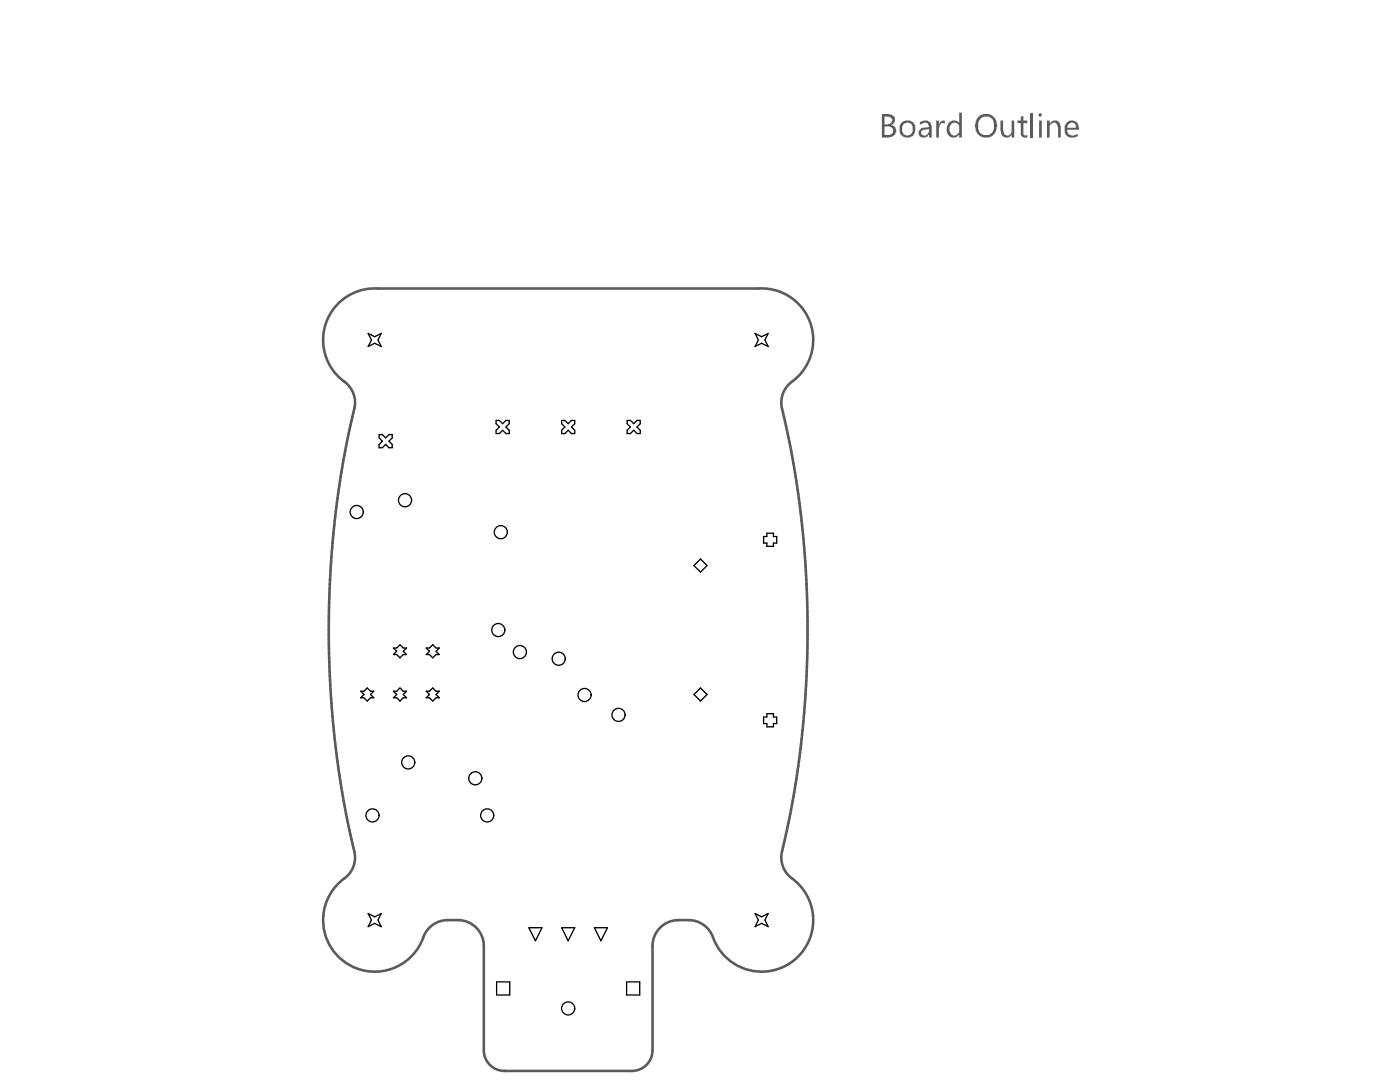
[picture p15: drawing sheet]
<svg xmlns="http://www.w3.org/2000/svg" width="279mm" height="216mm" viewBox="0 0 279 216" stroke-linecap="round" stroke-linejoin="round" font-family="sans-serif">
<path d="M75.4 57.6h76M70.7 81.6l-1.8 8.3-1.4 8.7-1.1 9.8-.6 9.1a190.9 190.9 0 0 0 4.9 52.4M156.1 81.6a193.9 193.9 0 0 1 0 88.3M64.5 182.7h.1M89.3 183.6h2.1M96.6 188.7v20.9M130.2 188.7v20.9M135.4 183.6h2M162.3 182.6h.1M100.7 213.7h25.4" fill="none" stroke="#5a5a5a" stroke-width=".52"/>
<g fill="#5a5a5a">
<path d="M186.9 24.1h.5v.7l.1-.1a.46 .46 0 0 1 .5-.5v-.1h.6v.6v-.1a.76 .76 0 0 0-1.1 .8l-.1 .1v2h-.5z"/>
<path d="M199.7 24.1h.5v2h.1v.3a.8 .8 0 0 0 .9 .6 .8 .8 0 0 0 .7-.9v-2h.5v3.4h-.5v-.6a1.13 1.13 0 0 1-1.3 .5 1.13 1.13 0 0 1-.8-1.1l-.1-.2z"/>
<path d="M203.7 23.3l.5-.2v1h.8v.5h-.8v1.8a.43 .43 0 0 0 .2 .5 .43 .43 0 0 0 .5 0h.1v.6a.97 .97 0 0 1-1.3-1v-1.9h-.6v-.5h.6z"/>
<path d="M205.7 22.5h.5v5h-.5z"/>
<path d="M208.9 24.1h.6v.6a1.1 1.1 0 0 1 1.1-.6 1.1 1.1 0 0 1 1 .9l.1 .1v2.4h-.5v-2.1l-.2-.4a.88 .88 0 0 0-1.1-.4l-.4 .5v2.4h-.6z"/>
<path d="M176.5 23.3v1.5h.7l.1-.1a.71 .71 0 0 0 .7-.5 .71 .71 0 0 0-.3-.8l-.3-.1zM176.5 25.2v1.7h.8a.86 .86 0 0 0 .9-.9 .86 .86 0 0 0-1-.8zM176 22.7h1.4l.3 .2a1.06 1.06 0 0 1 .9 1 1.06 1.06 0 0 1-.8 1.1 .98 .98 0 0 1 .9 1.4l-.1 .4a1.05 1.05 0 0 1-1 .5l-.2 .2h-1.4z"/>
<path d="M180.3 24.7v.1a1.57 1.57 0 0 0 .3 2.1 1.14 1.14 0 0 0 1.5-.8 1.2 1.2 0 0 0-.2-1.3 1.2 1.2 0 0 0-1.3-.2zM179.8 24.6l.1-.2a1.89 1.89 0 0 1 2.4 0 2.3 2.3 0 0 1-.2 2.8h-.1a1.65 1.65 0 0 1-2.2-.4 1.09 1.09 0 0 1-.3-1.2v-.5z"/>
<path d="M183.8 26.1a.69 .69 0 0 0 .3 .8 .69 .69 0 0 0 .8 0 1.11 1.11 0 0 0 .5-1.1l-1.2 .1v.1zM183.6 24.3h.1a1.43 1.43 0 0 1 2.1 .4l.1 .4v2.4h-.5v-.6h-.1a1.04 1.04 0 0 1-1.2 .5 1.04 1.04 0 0 1-.8-1 1.16 1.16 0 0 1 1.1-.9l1-.1v-.3h-.1a.59 .59 0 0 0-.3-.5 .59 .59 0 0 0-.6 0l-.8 .2z"/>
<path d="M189.3 24.4a1.43 1.43 0 0 1 2.1 .2v-2.1h.6v5h-.6v-.7l-.1 .3a1.27 1.27 0 0 1-1.3 .3 1.27 1.27 0 0 1-.9-1h-.2v-1zM189.7 24.8a1.34 1.34 0 0 0-.2 1.4 1.34 1.34 0 0 0 1.1 .9 1.55 1.55 0 0 0 .6-2.4h-.2a.62 .62 0 0 0-.9-.1z"/>
<path d="M195.7 23.5v.2a2.23 2.23 0 0 0-.3 2.3v.1a1.73 1.73 0 0 0 2.4 .6l.2-.2a2.81 2.81 0 0 0 .1-2.7 1.84 1.84 0 0 0-2.4-.3zM195.2 23.3a2.67 2.67 0 0 1 2.5-.4l.7 .5a2.43 2.43 0 0 1 .5 2.4 2.17 2.17 0 0 1-1.7 1.7 2.17 2.17 0 0 1-2.2-1l-.3-.7a2.84 2.84 0 0 1 .5-2.5z"/>
<path d="M207.2 22.7a.39 .39 0 0 1 .5 0 .39 .39 0 0 1 .2 .4 .39 .39 0 0 1-.5 .1 .39 .39 0 0 1-.2-.5zM207.4 24.1h.5v3.4h-.5z"/>
<path d="M213.3 24.7l-.2 .4h-.1v.4h1.7v-.1a.84 .84 0 0 0-.5-.9 .84 .84 0 0 0-.9 .2zM212.7 24.6a1.46 1.46 0 0 1 2.4 .1l.3 1.2h-2.4a.92 .92 0 0 0 .9 1.2h.4l.8-.4v.5a1.93 1.93 0 0 1-2.4-.3 2.75 2.75 0 0 1 0-2.3z"/>
</g>
<path d="M75.4 57.6a10.3 10.3 0 0 0-10.4 7.1 10.3 10.3 0 0 0 4.3 12 5.1 5.1 0 0 1 1.4 4.9M151.4 57.6a10.3 10.3 0 0 1 10.4 7.2 10.3 10.3 0 0 1-4.3 11.9 5.1 5.1 0 0 0-1.4 4.9M70.7 169.9a5.4 5.4 0 0 1-2.7 5.9 10.3 10.3 0 0 0 1.4 16.6 10.3 10.3 0 0 0 15.4-6.1 5.1 5.1 0 0 1 4.5-2.7M156.1 169.9a5.4 5.4 0 0 0 2.6 5.9 10.3 10.3 0 0 1-1.3 16.6 10.3 10.3 0 0 1-15.4-6.1 5.1 5.1 0 0 0-4.6-2.7M91.4 183.6a5.1 5.1 0 0 1 5.2 5.1M135.4 183.6a5.1 5.1 0 0 0-5.2 5.1M96.6 209.6a4.1 4.1 0 0 0 4.1 4.1M130.2 209.6a4.1 4.1 0 0 1-4.1 4.1" fill="none" stroke="#5a5a5a" stroke-width=".52"/>
<g fill="none" stroke="#000" stroke-width=".26">
<path d="M73.5 66.5l1.3 .7 1.3-.7-.7 1.3 .7 1.3-1.3-.6-1.3 .6 .6-1.3zM150.7 66.5l1.3 .7 1.3-.7-.6 1.3 .6 1.3-1.3-.6-1.3 .6 .6-1.3zM75.7 86.7h.6l.7 .7 .6-.7h.7v.7l-.7 .6 .7 .7v.6h-.7l-.6-.6-.7 .6h-.6v-.6l.6-.7-.6-.6zM99 83.9h.7l.6 .6 .7-.6h.6v.6l-.6 .7 .6 .7v.6h-.6l-.7-.6-.6 .6h-.7v-.6l.7-.7-.7-.7zM112.1 83.9h.6l.7 .6 .6-.6h.7v.6l-.7 .7 .7 .7v.6h-.7l-.6-.6-.7 .6h-.6v-.6l.6-.7-.6-.7zM125.2 83.9h.6l.7 .6 .6-.6h.7v.6l-.7 .7 .7 .7v.6h-.7l-.6-.6-.7 .6h-.6v-.6l.6-.7-.6-.7zM138.5 112.9l1.3-1.4 1.3 1.4-1.3 1.3zM152.4 107.1h.6v-.7h1.4v.7h.6v1.3h-.6v.6h-1.4v-.6h-.6zM72 137.9h.6l.7-.6 .6 .6h.7l-.7 .7 .7 .6h-.7l-.6 .7-.7-.7h-.6l.6-.6zM78.5 129.3h.7l.6-.7 .7 .7h.6l-.6 .7 .6 .6h-.6l-.7 .7-.6-.7h-.7l.7-.6zM78.5 137.9h.7l.6-.6 .7 .6h.6l-.6 .7 .6 .6h-.6l-.7 .7-.6-.7h-.7l.7-.6zM85.1 129.3h.6l.7-.7 .6 .7h.7l-.7 .7 .7 .6h-.7l-.6 .7-.7-.7h-.6l.6-.6z"/>
<path d="M85.1 137.9h.6l.7-.6 .6 .6h.7l-.7 .7 .7 .6h-.7l-.6 .7-.7-.7h-.6l.6-.6zM138.5 138.6l1.3-1.3 1.3 1.3-1.3 1.3zM152.4 143.1h.6v-.7h1.4v.7h.6v1.3h-.6v.6h-1.4v-.6h-.6zM73.5 182.3l1.3 .6 1.3-.6-.7 1.3 .7 1.3-1.3-.7-1.3 .7 .6-1.3zM99.1 195.9h2.6v2.6h-2.6zM105.5 185.1h2.7l-1.3 2.6zM112.1 185.1h2.6l-1.3 2.6zM118.6 185.1h2.6l-1.3 2.6zM125.1 195.9h2.6v2.6h-2.6zM150.7 182.3l1.3 .6 1.3-.6-.6 1.3 .6 1.3-1.3-.7-1.3 .7 .6-1.3z"/>
<circle cx="80.8" cy="99.8" r="1.31"/>
<circle cx="71.2" cy="102.2" r="1.31"/>
<circle cx="99.9" cy="106.2" r="1.31"/>
<circle cx="99.4" cy="125.7" r="1.31"/>
<circle cx="103.8" cy="130.1" r="1.31"/>
<circle cx="111.5" cy="131.4" r="1.31"/>
<circle cx="116.7" cy="138.7" r="1.31"/>
<circle cx="81.5" cy="152.1" r="1.31"/>
<circle cx="94.9" cy="155.3" r="1.31"/>
<circle cx="123.4" cy="142.6" r="1.31"/>
<circle cx="74.3" cy="162.7" r="1.31"/>
<circle cx="97.2" cy="162.7" r="1.31"/>
<circle cx="113.4" cy="201.2" r="1.31"/>
</g>
</svg>
